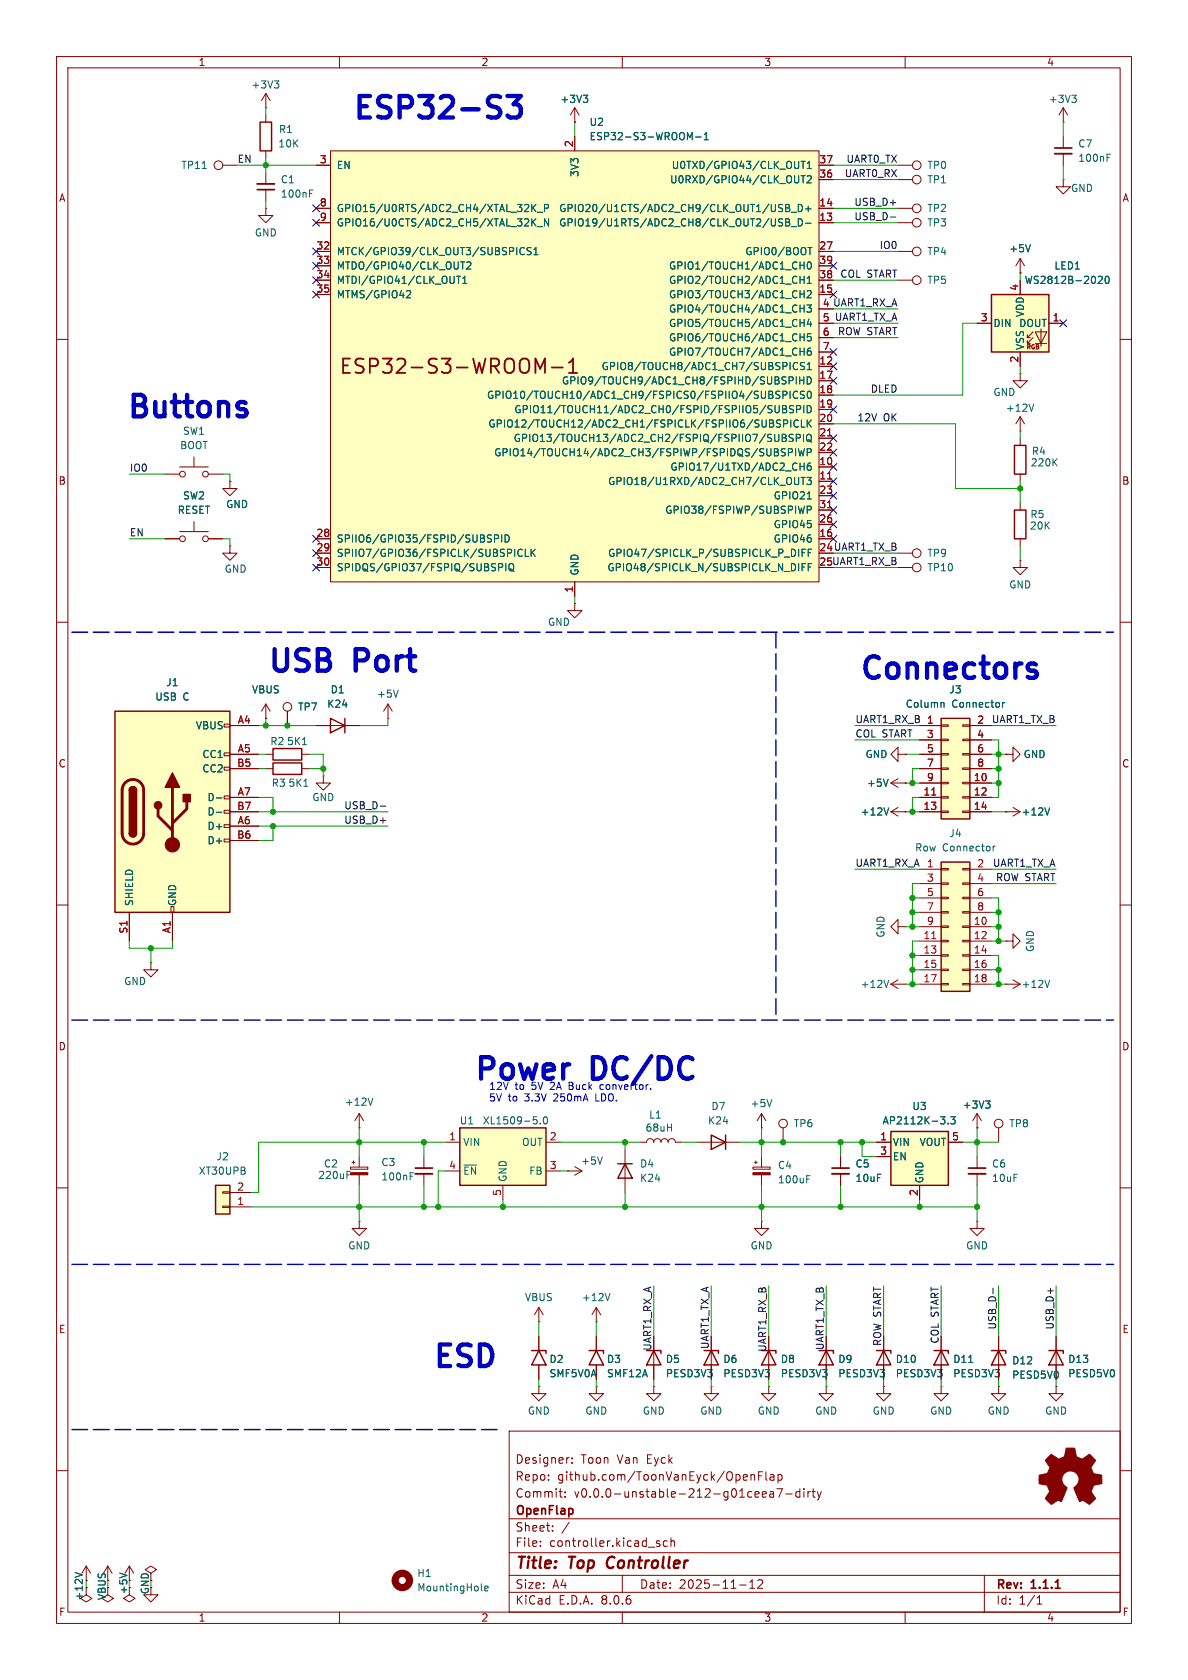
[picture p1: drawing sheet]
<svg xmlns="http://www.w3.org/2000/svg" width="210mm" height="297mm" viewBox="0 0 210 297" stroke-linecap="round" stroke-linejoin="round" font-family="sans-serif">
<defs><g id="words">
<g font-size="5.3" fill="#0000c2">
<text x="61.9" y="22.1">ESP32-S3</text>
<text x="22" y="74.9">Buttons</text>
<text x="46.9" y="119.9">USB</text>
<text x="62.7" y="119.9">Port</text>
<text x="151.5" y="121.2">Connectors</text>
<text x="83.4" y="192">Power</text>
<text x="104.7" y="192">DC/DC</text>
<text x="76.1" y="242.8">ESD</text>
</g>
<text font-size="3.5" fill="#840000" x="59.8" y="66.5">ESP32-S3-WROOM-1</text>
<g font-size="2.8" fill="#840000">
<text x="91" y="277.9">Title:</text>
<text x="100.7" y="277.9">Top</text>
<text x="108.1" y="277.9">Controller</text>
</g>
<g font-size="2.1" fill="#840000">
<text x="91" y="262">Repo:</text>
<text x="91" y="259">Designer:</text>
<text x="98.5" y="262">github.com/ToonVanEyck/OpenFlap</text>
<text x="102.7" y="259">Toon</text>
<text x="109.2" y="259">Van</text>
<text x="114.5" y="259">Eyck</text>
<text x="91" y="268.2">OpenFlap</text>
<text x="91" y="265">Commit:</text>
<text x="101.5" y="265">v0.0.0-unstable-212-g01ceea7-dirty</text>
<text x="91" y="273.7">File:</text>
<text x="91" y="271">Sheet:</text>
<text x="97.1" y="273.7">controller.kicad_sch</text>
<text x="91" y="281.1">Size:</text>
<text x="97.7" y="281.1">A4</text>
<text x="113" y="281.1">Date:</text>
<text x="120" y="281.1">2025-11-12</text>
<text x="176" y="281.3">Rev:</text>
<text x="182.4" y="281.3">1.1.1</text>
<text x="91" y="283.9">KiCad</text>
<text x="98.7" y="283.9">E.D.A.</text>
<text x="106.3" y="283.9">8.0.6</text>
<text x="176" y="283.9">Id:</text>
<text x="180.1" y="283.9">1/1</text>
</g>
<g font-size="1.8" fill="#840000">
<text x="35" y="11.9">1</text>
<text x="85" y="11.9">2</text>
<text x="135" y="11.9">3</text>
<text x="185" y="11.9">4</text>
<text x="10.3" y="35.9">A</text>
<text x="198.4" y="35.9">A</text>
<text x="145.3" y="54.4">4 UART1_RX_A</text>
<text x="10.3" y="85.9">B</text>
<text x="198.3" y="85.9">B</text>
<text x="144.7" y="97.5">24 UART1_TX_B</text>
<text x="144.7" y="100.1">25UART1_RX_B</text>
<text x="10.3" y="135.9">C</text>
<text x="198.3" y="135.9">C</text>
<text x="10.3" y="185.9">D</text>
<text x="198.3" y="185.9">D</text>
<text x="10.3" y="235.9">E</text>
<text x="115.2" y="238.9" transform="rotate(-90 115.2 238.9)">UART1_RX_A</text>
<text x="125.4" y="238.6" transform="rotate(-90 125.4 238.6)">UART1_TX_A</text>
<text x="135.5" y="239.1" transform="rotate(-90 135.5 239.1)">UART1_RX_B</text>
<text x="145.7" y="238.8" transform="rotate(-90 145.7 238.8)">UART1_TX_B</text>
<text x="198.3" y="235.9">E</text>
<text x="22.7" y="281.9" transform="rotate(-90 22.7 281.9)">+5V</text>
<text x="26.5" y="281.9" transform="rotate(-90 26.5 281.9)">GND</text>
<text x="10.3" y="285.9">F</text>
<text x="14.8" y="283.1" transform="rotate(-90 14.8 283.1)">+12V</text>
<text x="18.9" y="283" transform="rotate(-90 18.9 283)">VBUS</text>
<text x="35" y="286.9">1</text>
<text x="85" y="286.9">2</text>
<text x="135" y="286.9">3</text>
<text x="185" y="286.9">4</text>
<text x="198.4" y="285.9">F</text>
</g>
<g font-size="1.8" fill="#006464">
<text x="44.3" y="15.8">+3V3</text>
<text x="49.2" y="23.7">R1</text>
<text x="99" y="18.4">+3V3</text>
<text x="104.1" y="22.5">U2</text>
<text x="185.3" y="18.4">+3V3</text>
<text x="49.1" y="26.3">10K</text>
<text x="104.1" y="25">ESP32-S3-WROOM-1</text>
<text x="190.5" y="26.3">C7</text>
<text x="190.5" y="28.8">100nF</text>
<text x="32" y="30.1">TP11</text>
<text x="49.5" y="32.6">C1</text>
<text x="49.5" y="35.1">100nF</text>
<text x="59.4" y="30.1">EN</text>
<text x="102.5" y="31.4" transform="rotate(-90 102.5 31.4)">3V3</text>
<text x="118.3" y="32.6">U0RXD/GPIO44/CLK_OUT2</text>
<text x="118.6" y="30.1">U0TXD/GPIO43/CLK_OUT1</text>
<text x="163.8" y="32.6">TP1</text>
<text x="163.8" y="30.1">TP0</text>
<text x="189.2" y="34.1">GND</text>
<text x="59.4" y="37.7">GPIO15/U0RTS/ADC2_CH4/XTAL_32K_P</text>
<text x="59.4" y="40.2">GPIO16/U0CTS/ADC2_CH5/XTAL_32K_N</text>
<text x="98.7" y="40.2">GPIO19/U1RTS/ADC2_CH8/CLK_OUT2/USB_D-</text>
<text x="98.7" y="37.7">GPIO20/U1CTS/ADC2_CH9/CLK_OUT1/USB_D+</text>
<text x="163.8" y="37.7">TP2</text>
<text x="163.8" y="40.2">TP3</text>
<text x="45" y="42">GND</text>
<text x="59.4" y="45.3">MTCK/GPIO39/CLK_OUT3/SUBSPICS1</text>
<text x="59.4" y="47.9">MTDO/GPIO40/CLK_OUT2</text>
<text x="118.2" y="47.9">GPIO1/TOUCH1/ADC1_CH0</text>
<text x="131.6" y="45.3">GPIO0/BOOT</text>
<text x="163.8" y="45.3">TP4</text>
<text x="178.3" y="44.8">+5V</text>
<text x="186.3" y="47.9">LED1</text>
<text x="59.4" y="50.4">MTDI/GPIO41/CLK_OUT1</text>
<text x="59.4" y="52.9">MTMS/GPIO42</text>
<text x="118.2" y="52.9">GPIO3/TOUCH3/ADC1_CH2</text>
<text x="118.2" y="50.4">GPIO2/TOUCH2/ADC1_CH1</text>
<text x="163.8" y="50.4">TP5</text>
<text x="181" y="50.4">WS2812B-2020</text>
<text x="118.2" y="55.5">GPIO4/TOUCH4/ADC1_CH3</text>
<text x="118.2" y="58">GPIO5/TOUCH5/ADC1_CH4</text>
<text x="175.5" y="58">DIN</text>
<text x="180.1" y="58">DOUT</text>
<text x="181.2" y="56.2" transform="rotate(-90 181.2 56.2)">VDD</text>
<text x="106.2" y="65.6">GPIO8/TOUCH8/ADC1_CH7/SUBSPICS1</text>
<text x="118.2" y="60.6">GPIO6/TOUCH6/ADC1_CH5</text>
<text x="118.2" y="63.1">GPIO7/TOUCH7/ADC1_CH6</text>
<text x="181.2" y="62" transform="rotate(-90 181.2 62)">VSS</text>
<text x="86" y="70.7">GPIO10/TOUCH10/ADC1_CH9/FSPICS0/FSPIIO4/SUBSPICS0</text>
<text x="99.2" y="68.2">GPIO9/TOUCH9/ADC1_CH8/FSPIHD/SUBSPIHD</text>
<text x="175.5" y="70.2">GND</text>
<text x="32.3" y="77.1">SW1</text>
<text x="86.2" y="75.8">GPIO12/TOUCH12/ADC2_CH1/FSPICLK/FSPIIO6/SUBSPICLK</text>
<text x="90.8" y="73.3">GPIO11/TOUCH11/ADC2_CH0/FSPID/FSPIIO5/SUBSPID</text>
<text x="177.7" y="73">+12V</text>
<text x="31.7" y="79.6">BOOT</text>
<text x="87.3" y="80.9">GPIO14/TOUCH14/ADC2_CH3/FSPIWP/FSPIDQS/SUBSPIWP</text>
<text x="90.7" y="78.3">GPIO13/TOUCH13/ADC2_CH2/FSPIQ/FSPIIO7/SUBSPIQ</text>
<text x="118.4" y="83.4">GPIO17/U1TXD/ADC2_CH6</text>
<text x="182.1" y="82.7">220K</text>
<text x="182.3" y="80.6">R4</text>
<text x="32.3" y="88.5">SW2</text>
<text x="107.4" y="86">GPIO18/U1RXD/ADC2_CH7/CLK_OUT3</text>
<text x="136.7" y="88.5">GPIO21</text>
<text x="31.3" y="91">RESET</text>
<text x="39.9" y="90">GND</text>
<text x="117.5" y="91">GPIO38/FSPIWP/SUBSPIWP</text>
<text x="136.7" y="93.6">GPIO45</text>
<text x="181.9" y="93.8">20K</text>
<text x="182" y="91.8">R5</text>
<text x="39.6" y="101.4">GND</text>
<text x="59.4" y="96.1">SPIIO6/GPIO35/FSPID/SUBSPID</text>
<text x="59.4" y="98.7">SPIIO7/GPIO36/FSPICLK/SUBSPICLK</text>
<text x="59.4" y="101.2">SPIDQS/GPIO37/FSPIQ/SUBSPIQ</text>
<text x="102.5" y="101.9" transform="rotate(-90 102.5 101.9)">GND</text>
<text x="107.3" y="101.2">GPIO48/SPICLK_N/SUBSPICLK_N_DIFF</text>
<text x="107.4" y="98.7">GPIO47/SPICLK_P/SUBSPICLK_P_DIFF</text>
<text x="136.7" y="96.1">GPIO46</text>
<text x="163.8" y="98.7">TP9</text>
<text x="163.8" y="101.2">TP10</text>
<text x="178.3" y="104.2">GND</text>
<text x="96.8" y="110.8">GND</text>
<text x="27.4" y="124.1">USB</text>
<text x="29.3" y="121.5">J1</text>
<text x="32.3" y="124.1">C</text>
<text x="44.4" y="122.8">VBUS</text>
<text x="52.6" y="125.8">TP7</text>
<text x="57.7" y="125.3">K24</text>
<text x="58.3" y="122.8">D1</text>
<text x="66.5" y="123.5">+5V</text>
<text x="160" y="125.3">Column</text>
<text x="167.7" y="122.8">J3</text>
<text x="168.3" y="125.3">Connector</text>
<text x="34.5" y="129.1">VBUS</text>
<text x="47.7" y="131.9">R2</text>
<text x="50.6" y="131.9">5K1</text>
<text x="35.7" y="134.2">CC1</text>
<text x="35.7" y="136.8">CC2</text>
<text x="152.9" y="134.2">GND</text>
<text x="180.8" y="134.2">GND</text>
<text x="36.6" y="141.8">D-</text>
<text x="47.9" y="139.3">R3</text>
<text x="50.9" y="139.3">5K1</text>
<text x="55.1" y="141.8">GND</text>
<text x="153.2" y="139.3">+5V</text>
<text x="36.6" y="146.9">D+</text>
<text x="36.6" y="149.5">D+</text>
<text x="36.6" y="144.4">D-</text>
<text x="152" y="144.4">+12V</text>
<text x="167.7" y="148.2">J4</text>
<text x="180.5" y="144.4">+12V</text>
<text x="161.7" y="150.7">Row</text>
<text x="166.6" y="150.7">Connector</text>
<text x="23.7" y="160.3" transform="rotate(-90 23.7 160.3)">SHIELD</text>
<text x="31.3" y="160.3" transform="rotate(-90 31.3 160.3)">GND</text>
<text x="156.6" y="165.9" transform="rotate(-90 156.6 165.9)">GND</text>
<text x="183" y="168.4" transform="rotate(-90 183 168.4)">GND</text>
<text x="21.8" y="174.3">GND</text>
<text x="152" y="174.9">+12V</text>
<text x="180.5" y="174.9">+12V</text>
<text x="60.9" y="195.7">+12V</text>
<text x="114.6" y="198">L1</text>
<text x="125.7" y="196.4">D7</text>
<text x="132.6" y="195.9">+5V</text>
<text x="161.2" y="196.4">U3</text>
<text x="170.1" y="196.2">+3V3</text>
<text x="81.2" y="199">U1</text>
<text x="81.8" y="202.8">VIN</text>
<text x="85.2" y="199">XL1509-5.0</text>
<text x="92.2" y="202.8">OUT</text>
<text x="114" y="200.3">68uH</text>
<text x="125.1" y="199">K24</text>
<text x="140.2" y="199.5">TP6</text>
<text x="155.9" y="199">AP2112K-3.3</text>
<text x="157.7" y="202.8">VIN</text>
<text x="162.5" y="202.8">VOUT</text>
<text x="178.3" y="199.5">TP8</text>
<text x="35" y="207.9">XT30UPB</text>
<text x="38.2" y="205.3">J2</text>
<text x="56.1" y="208.6">220uF</text>
<text x="57.2" y="206.6">C2</text>
<text x="67.3" y="206.3">C3</text>
<text x="67.3" y="208.9">100nF</text>
<text x="81.8" y="207.9">~{EN}</text>
<text x="89.8" y="209" transform="rotate(-90 89.8 209)">GND</text>
<text x="93.5" y="207.9">FB</text>
<text x="102.6" y="206.1">+5V</text>
<text x="113" y="206.6">D4</text>
<text x="113" y="209.1">K24</text>
<text x="137.4" y="206.9">C4</text>
<text x="137.4" y="209.4">100uF</text>
<text x="151.1" y="206.6">C5</text>
<text x="151.1" y="209.1">10uF</text>
<text x="157.7" y="205.3">EN</text>
<text x="163.4" y="209.3" transform="rotate(-90 163.4 209.3)">GND</text>
<text x="175.3" y="206.6">C6</text>
<text x="175.3" y="209.1">10uF</text>
<text x="61.5" y="221.1">GND</text>
<text x="132.6" y="221.1">GND</text>
<text x="170.7" y="221.1">GND</text>
<text x="92.7" y="230.2">VBUS</text>
<text x="102.8" y="230.2">+12V</text>
<text x="97" y="241.1">D2</text>
<text x="97" y="243.7">SMF5V0A</text>
<text x="107.2" y="241.1">D3</text>
<text x="107.2" y="243.7">SMF12A</text>
<text x="117.6" y="241.1">D5</text>
<text x="117.6" y="243.7">PESD3V3</text>
<text x="127.8" y="241.1">D6</text>
<text x="127.8" y="243.7">PESD3V3</text>
<text x="137.9" y="241.1">D8</text>
<text x="137.9" y="243.7">PESD3V3</text>
<text x="148.1" y="241.1">D9</text>
<text x="148.1" y="243.7">PESD3V3</text>
<text x="158.3" y="243.7">PESD3V3</text>
<text x="158.3" y="241.1">D10</text>
<text x="168.4" y="243.7">PESD3V3</text>
<text x="168.4" y="241.1">D11</text>
<text x="178.8" y="243.9">PESD5V0</text>
<text x="178.8" y="241.4">D12</text>
<text x="188.7" y="243.7">PESD5V0</text>
<text x="188.7" y="241.1">D13</text>
<text x="93.2" y="250.3">GND</text>
<text x="103.4" y="250.3">GND</text>
<text x="113.5" y="250.3">GND</text>
<text x="123.7" y="250.3">GND</text>
<text x="133.9" y="250.3">GND</text>
<text x="144" y="250.3">GND</text>
<text x="154.2" y="250.3">GND</text>
<text x="164.3" y="250.3">GND</text>
<text x="174.5" y="250.3">GND</text>
<text x="184.7" y="250.3">GND</text>
<text x="73.7" y="279">H1</text>
<text x="73.7" y="281.5">MountingHole</text>
</g>
<g font-size="1.8" fill="#0f0f0f">
<text x="41.9" y="28.9">EN</text>
<text x="149.5" y="28.9">UART0_TX</text>
<text x="149.2" y="31.4">UART0_RX</text>
<text x="150.9" y="39">USB_D-</text>
<text x="150.9" y="36.5">USB_D+</text>
<text x="155.4" y="44.1">IO0</text>
<text x="148.4" y="49.2">COL START</text>
<text x="145.3" y="56.9">5 UART1_TX_A</text>
<text x="148" y="59.3">ROW START</text>
<text x="153.8" y="69.5">DLED</text>
<text x="151.5" y="74.6">12V</text>
<text x="156.1" y="74.6">OK</text>
<text x="22.9" y="83.5">IO0</text>
<text x="22.9" y="94.9">EN</text>
<text x="151.1" y="127.9">UART1_RX_B 1</text>
<text x="151.1" y="130.5">COL START</text>
<text x="175.2" y="127.9">UART1_TX_B</text>
<text x="60.8" y="143.2">USB_D-</text>
<text x="60.8" y="145.7">USB_D+</text>
<text x="151.1" y="153.3">UART1_RX_A 1</text>
<text x="175.4" y="153.3">UART1_TX_A</text>
<text x="176" y="155.9">ROW START</text>
<text x="155.9" y="238.1" transform="rotate(-90 155.9 238.1)">ROW START</text>
<text x="166" y="237.6" transform="rotate(-90 166 237.6)">COL START</text>
<text x="176.2" y="235.2" transform="rotate(-90 176.2 235.2)">USB_D-</text>
<text x="186.3" y="235.2" transform="rotate(-90 186.3 235.2)">USB_D+</text>
</g>
<g font-size="1.8" fill="#a90000">
<text x="56.4" y="29">3</text>
<text x="101.3" y="26.1" transform="rotate(-90 101.3 26.1)">2</text>
<text x="144.7" y="29">37</text>
<text x="144.7" y="31.5">36</text>
<text x="56.4" y="36.6">8</text>
<text x="56.4" y="39.1">9</text>
<text x="144.7" y="39.1">13</text>
<text x="144.7" y="36.6">14</text>
<text x="55.8" y="44.2">32</text>
<text x="55.8" y="46.7">33</text>
<text x="144.7" y="44.2">27</text>
<text x="144.7" y="46.7">39</text>
<text x="55.8" y="49.3">34</text>
<text x="55.8" y="51.8">35</text>
<text x="144.7" y="51.8">15</text>
<text x="144.7" y="49.3">38</text>
<text x="180.1" y="51.5" transform="rotate(-90 180.1 51.5)">4</text>
<text x="145.3" y="59.4">6</text>
<text x="145.3" y="54.4">4</text>
<text x="145.3" y="56.9">5</text>
<text x="173.3" y="56.9">3</text>
<text x="186" y="56.9">1</text>
<text x="144.7" y="64.5">12</text>
<text x="145.3" y="62">7</text>
<text x="180.1" y="64.2" transform="rotate(-90 180.1 64.2)">2</text>
<text x="144.7" y="67.1">17</text>
<text x="144.7" y="69.6">18</text>
<text x="144.7" y="72.1">19</text>
<text x="144.7" y="74.7">20</text>
<text x="144.7" y="77.2">21</text>
<text x="144.7" y="82.3">10</text>
<text x="144.7" y="79.8">22</text>
<text x="144.7" y="84.8">11</text>
<text x="144.7" y="87.4">23</text>
<text x="144.7" y="89.9">31</text>
<text x="55.8" y="95">28</text>
<text x="144.7" y="95">16</text>
<text x="144.7" y="92.5">26</text>
<text x="55.8" y="97.5">29</text>
<text x="55.8" y="100.1">30</text>
<text x="144.7" y="97.5">24</text>
<text x="144.7" y="100.1">25</text>
<text x="101.3" y="104.8" transform="rotate(-90 101.3 104.8)">1</text>
<text x="41.9" y="128">A4</text>
<text x="163.8" y="130.6">3</text>
<text x="163.8" y="128">1</text>
<text x="172.6" y="128">2</text>
<text x="172.6" y="130.6">4</text>
<text x="41.8" y="135.6">B5</text>
<text x="41.9" y="133.1">A5</text>
<text x="163.8" y="133.1">5</text>
<text x="163.8" y="135.6">7</text>
<text x="172.6" y="133.1">6</text>
<text x="172.6" y="135.6">8</text>
<text x="41.8" y="143.3">B7</text>
<text x="41.9" y="140.7">A7</text>
<text x="163.2" y="140.7">11</text>
<text x="163.2" y="143.3">13</text>
<text x="163.8" y="138.2">9</text>
<text x="172" y="138.2">10</text>
<text x="172" y="140.7">12</text>
<text x="172" y="143.3">14</text>
<text x="41.8" y="148.3">B6</text>
<text x="41.9" y="145.8">A6</text>
<text x="163.8" y="156">3</text>
<text x="172.6" y="153.4">2</text>
<text x="172.6" y="156">4</text>
<text x="163.8" y="158.5">5</text>
<text x="163.8" y="161">7</text>
<text x="172.6" y="158.5">6</text>
<text x="172.6" y="161">8</text>
<text x="22.6" y="165.1" transform="rotate(-90 22.6 165.1)">S1</text>
<text x="30.2" y="165.1" transform="rotate(-90 30.2 165.1)">A1</text>
<text x="163.2" y="166.1">11</text>
<text x="163.8" y="163.6">9</text>
<text x="172" y="163.6">10</text>
<text x="172" y="166.1">12</text>
<text x="163.2" y="168.7">13</text>
<text x="163.2" y="171.2">15</text>
<text x="163.2" y="173.7">17</text>
<text x="172" y="168.7">14</text>
<text x="172" y="171.2">16</text>
<text x="172" y="173.7">18</text>
<text x="79.3" y="201.7">1</text>
<text x="97.1" y="201.7">2</text>
<text x="155.5" y="201.7">1</text>
<text x="168.2" y="201.7">5</text>
<text x="79.3" y="206.8">4</text>
<text x="97.1" y="206.8">3</text>
<text x="155.5" y="204.2">3</text>
<text x="41.8" y="213.1">1</text>
<text x="41.8" y="210.6">2</text>
<text x="88.6" y="211.5" transform="rotate(-90 88.6 211.5)">5</text>
<text x="162.3" y="211.5" transform="rotate(-90 162.3 211.5)">2</text>
</g>
<g font-size="1.8" fill="#0000c2">
<text x="86.4" y="192.9">12V</text>
<text x="86.4" y="194.9">5V</text>
<text x="89.8" y="194.9">to</text>
<text x="91" y="192.9">to</text>
<text x="92.9" y="194.9">3.3V</text>
<text x="94.1" y="192.9">5V</text>
<text x="97.6" y="192.9">2A</text>
<text x="98.2" y="194.9">250mA</text>
<text x="101" y="192.9">Buck</text>
<text x="105.7" y="194.9">LDO.</text>
<text x="106.7" y="192.9">convertor.</text>
</g>
<text font-size="1.1" fill="#840000" x="181.4" y="61.9">RGB</text>
</g></defs>
<g fill="none" stroke="#840000" stroke-width=".18">
<path d="M10 10h190v277h-190zM12 12h186v273h-186zM60 10v2M110 10v2M160 10v2M10 60h2M198 60h2M10 110h2M198 110h2M10 160h2M198 160h2M10 210h2"/>
<path d="M198 210h2M10 260h2M90 253h108v32h-108zM100.5 257.7h.1M101.1 258.5v.2M101.1 257.8v.1M198 260h2M90 278.5h108M90 274.5h108M90 268.5h108M95.5 273.2v.2M95.5 272.5v.1"/>
<path d="M97.7 270.5v.2M97.7 269.8v.1M98.8 263.7h.6M99.3 264.7h.1M99.9 264.5v.2M99.9 263.8v.1M100.6 269.1l-1.3 1.9M110 278.5v3M116.1 272.8l.5 .2 .1 .2-.2 .2-.5-.1M116.1 272.5h.5M118 272.5l-.5-.1-.2 .3v.4l.1 .2h.6M118.6 272.5l.2-.1 .4 .1 .1 .9"/>
<path d="M118.6 271.9v1.5M132.5 279.7l.5-.4v1.5M132.7 260.7v1M132.7 260.8l.3-.1 .3 .1 .1 .9M134 279.4l.5-.1 .3 .1v.3l-.9 1.1h.9M134.1 260.9h.5M134.8 260.2h-.7v1.5M135 263.7l.4 .1 .1 .2-.7 .2M135.4 260.2v1.3l.2 .2M135.4 264.6l-.4 .1M136.1 263.8h.6l.1 .9M136.2 260.8h.5l.1 .9"/>
<path d="M136.8 264l-.5 .1a.29 .29 0 0 0-.3 .3 .29 .29 0 0 0 .3 .3l.5-.1M136.8 261l-.5 .1a.29 .29 0 0 0-.2 .3 .29 .29 0 0 0 .2 .3l.5-.1M137.3 263.2h1l-.6 1.5M137.5 260.8l.5-.1 .2 .3v.4l-.1 .2h-.6M137.5 260.7v1.5M138.9 264.1h1.1M141.4 263.8l-.4-.1-.3 .3v.4l.1 .2h.6M141.4 263.2v1.5M142.1 263.2v.1M142.1 263.7v1M142.8 263.7v1M143.2 263.7l-.2 .1-.2 .2"/>
<path d="M143.5 263.7h.6M143.8 263.2v1.3l.3 .2M144.5 263.7l.3 1M144.8 264.7l-.1 .3-.2 .2M145.2 263.7l-.4 1M174 278.5v6.5M60 285v2M90 281.5h108M110 285v2M130.8 280.2h1.1M132.5 280.8h.9M160 285v2"/>
<path d="M183.3 283.6h.9M183.3 282.5l.5-.4v1.5"/>
</g>
<path d="M186.6 280.8h.8" fill="none" stroke="#840000" stroke-width=".3"/>
<path d="M107.6 275.5a1.27 1.27 0 0 0 0 1.6" fill="none" stroke="#840000" stroke-width=".4"/>
<path d="M58.4 26.7h86.4v76.2h-86.4z" fill="#ffffc2"/>
<g fill="none" stroke="#840000" stroke-width=".18">
<path d="M55.9 39.4h2.5M55.9 36.8h2.5M55.9 29.2h2.5M58.4 26.7h86.4v76.2h-86.4zM101.6 24.1v2.6M144.8 39.4h2.5M144.8 36.8h2.5M144.8 29.2h2.5M144.8 31.8h2.5M55.9 52.1h2.5M55.9 44.5h2.5M55.9 47h2.5"/>
<path d="M55.9 49.5h2.5M144.8 52.1h2.5M144.8 44.5h2.5M144.8 47h2.5M144.8 49.5h2.5M144.8 57.2h2.5M144.8 59.7h2.5M144.8 64.8h2.5M144.8 67.3h2.5M144.8 69.9h2.5M144.8 72.4h2.5M144.8 74.9h2.5"/>
<path d="M144.8 77.5h2.5M144.8 62.2h2.5M55.9 95.3h2.5M55.9 97.8h2.5M144.8 82.6h2.5M144.8 85.1h2.5M144.8 95.3h2.5M144.8 80h2.5M144.8 87.6h2.5M144.8 92.7h2.5M144.8 90.2h2.5M55.9 100.3h2.5"/>
<path d="M101.6 102.9v2.5M134.6 199.4h.1M134.6 196.9l-.7 1.2M134.6 196.9v2.5M134.6 196.9l.8 1.2M100.3 207h.1M100.3 207h2.6M101.6 206.2l1.3 .8M102.9 207l-1.3 .8M110.5 203.2v7.6"/>
</g>
<path d="M95.5 65.2l.8-1.8v2.5M97.5 65h2M100.6 65.9h1.4M100.6 64.1l.7-.7v2.5" fill="none" stroke="#840000" stroke-width=".32"/>
<g fill="none" stroke="#006464" stroke-width=".18">
<path d="M94 36.1v1.3M94 38.7v1.2M94.2 36.7l.5 .7M94.2 39.2l.5 .7M94.7 36.1l-.7 .8M94.7 38.7l-.7 .7M95 37.5h.9M96.2 36.8l.6-.1 .2-.1-.1-.3-.7-.2v1.3M97 38.7v1.2l-.8-1.2v1.2M121.9 24.3l.5-.9v1.3M123 24.2h.9M124.5 24.7h.7"/>
<path d="M124.5 23.8l.3-.4v1.3M138.2 38.7h.1M138.3 39.5v.3M138.9 36.1h.4l.3 .3-.3 .3 .3 .2v.3l-.2 .2h-.5zM138.9 38.7h.4l.3 .2-.3 .4 .3 .1v.3l-.2 .2h-.5zM138.9 39.3h.4M138.9 36.7h.4M139.9 37.5h.9M141.1 38.7a.64 .64 0 0 1 .8 .6 .64 .64 0 0 1-.8 .6zM141.1 36.1a.64 .64 0 0 1 .8 .7 .64 .64 0 0 1-.8 .6zM141.6 31.1h.7M141.6 28.5h.7"/>
<path d="M142 28.5v1.3M142 31.1v1.2M142.4 39.5h1M142.4 36.9h1M142.7 31.2l.5-.1 .2 .3-.8 .9h.8M142.7 28.9l.4-.4v1.3M142.7 29.8h.7M142.9 36.4v1M72.1 51.4h.4l.1 .3-.8 .9h.8M80.7 48.8h.7M81.1 48.8v1.3M81.4 46.3h.8"/>
<path d="M81.8 46.3v1.3M81.8 50.1h.7M81.8 49.2l.4-.4v1.3M82.5 46.4l.5-.1 .2 .4-.7 .9h.7M92.7 43.9a.6 .6 0 0 0-.9 .4 .6 .6 0 0 0 .6 .7l.3-.1M93.9 43.8h-.5l-.2 .1v.3l.6 .3 .1 .3-.3 .2h-.4M94.4 45h.7M94.4 44.1l.3-.3v1.2M95 40.1h.9M139.9 40.1h.9M141.4 48.8v1.3M141.4 52h.8"/>
<path d="M141.4 49.4h.8M141.4 46.9h.8M141.4 54.5h.8M141.4 57.1h.8M141.4 59.6h.8M142.2 46.3v1.3M142.2 48.8v1.3M142.2 51.4v1.2M142.2 53.9v1.3M142.2 56.5v1.2M142.2 59v1.3M142.6 53.9h.8l-.4 .5 .4 .1v.6l-.2 .1-.6-.1"/>
<path d="M142.7 51.5l.5-.1 .2 .3-.8 .9h.8M142.7 49.2l.4-.4v1.3M142.7 50.1h.7M142.8 46.4l.2-.1a.68 .68 0 0 1 .4 .6 .68 .68 0 0 1-.4 .7l-.2-.2-.1-.3zM142.8 43.8h.7M143 56.4l-.3 .9h.8M143.2 43.8v1.2M143.3 56.9v.8M143.4 59h-.6l-.1 .6 .2-.1h.4l.1 .2v.4l-.2 .2-.5-.2M137.3 74.6l.7 .5-.3 .4-.4-.1M137.7 76.8v1l-.3 .2M137.7 71.7v1l-.1 .2-.3 .1"/>
<path d="M137.9 69.2h-.5l-.2 .1v.3l.5 .3 .2 .3-.3 .2h-.5M138 74.3l-.5-.1-.2 .3M138.3 76.8h.4l.2 .2-.2 .4 .2 .1 .1 .3-.2 .2h-.5zM138.3 77.4h.4M138.3 71.7h.5l.2 .2-.2 .4 .2 .1 .1 .3-.3 .3h-.5zM138.3 72.3h.5M138.4 69.8h.6l.1-.2v-.3l-.7-.1v1.2M138.5 74.9l.6-.1 .1-.1v-.3l-.7-.2v1.3M138.8 79.4l-.5-.1-.1 .1v.4l.5 .2 .1 .3-.2 .3-.5-.1M139.4 80l.6-.1 .1-.2-.1-.3-.6-.1v1.3M139.5 67.3l.6-.1 .1-.2v-.3l-.7-.1v1.3M139.7 69.2v1.2"/>
<path d="M139.8 74.2v1.3M140.2 76.8h-.5l-.2 .2 .1 .3 .6 .3v.3l-.2 .1h-.5M140.3 71.8l-.5-.1-.2 .1v.4l.6 .2 .1 .3-.3 .3-.4-.1M140.6 79.3v1.3M140.8 77.4h.6l.1-.2-.1-.3-.6-.1v1.2M140.8 66.6v1.3M140.8 72.4l.6-.1 .1-.2v-.3l-.7-.1v1.3M141 64.2a.6 .6 0 0 0-.8 .4 .6 .6 0 0 0 .6 .7l.2-.1M141 69.3a.6 .6 0 0 0-.8 .4 .6 .6 0 0 0 .6 .7l.2-.1M141.1 74.4a.6 .6 0 0 0-.8 .4 .6 .6 0 0 0 .6 .7l.2-.1M141.1 79.3l.3 1.3 .3-.9 .2 .9 .3-1.3M141.4 66.6v1.3"/>
<path d="M141.4 67.2h.7M141.4 62.1h.8M141.7 74.2v1.3h.6M142 76.8v1.2M142.1 66.6v1.3M142.1 71.7v1.3M142.2 61.5v1.3M142.2 64.1h-.5l-.2 .1v.4l.6 .2 .1 .3-.2 .2h-.5M142.2 69.2h-.5l-.2 .1v.3l.6 .3 .1 .3-.2 .2h-.5M142.6 77l.3-.2a.43 .43 0 0 1 .5 .4v.4a.42 .42 0 0 1-.4 .5 .42 .42 0 0 1-.4-.5zM142.7 66.6a.64 .64 0 0 1 .7 .7 .64 .64 0 0 1-.7 .6zM142.7 71.7a.64 .64 0 0 1 .7 .6 .64 .64 0 0 1-.7 .7z"/>
<path d="M142.7 74.2v1.3M142.7 80l.6-.1 .1-.2v-.3l-.7-.1v1.3M142.7 65.3h.7M142.7 64.4l.4-.3v1.2M142.8 69.3l.2-.1a.68 .68 0 0 1 .4 .6 .68 .68 0 0 1-.4 .6l-.2-.1-.1-.4zM142.8 77.7l.7 .5M142.9 74.8l.5 .7M143.3 61.5l-.4 .1a.86 .86 0 0 0 0 1.2l.5-.1v-.4l-.2-.3-.4 .1-.1 .2M143.4 74.2l-.7 .8M86.4 95.2l.4 .1 .1 .3-.3 .2h-.3M86.4 94.6h.5M87.4 95.2h.6l.1-.2v-.3l-.7-.1v1.2"/>
<path d="M88.7 94.6v1.2M89.3 94.6a.64 .64 0 0 1 .7 .6 .64 .64 0 0 1-.7 .6zM89.4 99.6v1.3M90.1 99.7l.2-.1a.43 .43 0 0 1 .5 .5v.4a.42 .42 0 0 1-.4 .4 .42 .42 0 0 1-.4-.4v-.4zM91 97.1v1.3M92.3 97.2a.6 .6 0 0 0-.8 .4 .6 .6 0 0 0 .6 .8l.2-.2M92.9 97.1v1.3h.6M93.9 97.1v1.3M94.1 97.6l.5 .8M94.6 97.1l-.7 .7M140.5 84.4v1l.2 .3 .4-.1 .1-.2v-1M141.2 97.1v1.3"/>
<path d="M141.2 99.6v1.3M141.4 81.9v1.2M141.4 82.5h.8M141.6 84.4h.7M141.8 97.7h.4M142 84.4v1.3M142.2 81.9v1.2M142.2 89.5l-.3 1.2-.2-.9-.3 .9M142.4 97.1h-.6v1.3M142.4 99.6h-.6v1.3M142.6 84.4h.8l-.4 .5 .4 .1v.5l-.2 .2-.6-.2M142.7 90.1h.6l.1-.2v-.3l-.7-.1v1.2"/>
<path d="M142.7 88.2h.7M142.9 97.7h.4M143.3 81.9h-.4a.86 .86 0 0 0 0 1.2l.5-.1v-.4l-.2-.3-.4 .1-.1 .2M143.5 97.1h-.6v1.3M143.5 99.6h-.6v1.3M88.1 100.3l.6-.1 .2-.1-.1-.3-.7-.2v1.3M90.2 100.6l.4 .2M90.6 100.8l.3 .2M141.8 100.2h.4M142.9 100.2h.4M136.4 194.4l-.4 1.3M106.5 204.5l-.4 1.3"/>
</g>
<path d="M146.3 77.1h.7M146.3 84.7h.7M146.3 89.8h.7" fill="none" stroke="#a90000" stroke-width=".18"/>
<path d="M109.2 205.7h2.6M110.5 205.7l1.3 2.6h-2.6z" fill="none" stroke="#840000" stroke-width=".25"/>
<path d="M81.3 199.4h15.2v10.2h-15.2z" fill="#ffffc2"/>
<path d="M81.3 199.4h15.2v10.2h-15.2zM125.7 200.7l2.6 1.2-2.6 1.3zM128.3 200.7v2.5" fill="none" stroke="#840000" stroke-width=".25"/>
<g fill="none" stroke="#840000" stroke-width=".18">
<path d="M101.6 19.1l-.8 1.2M101.6 19.1v2.5M101.6 19.1l.8 1.2M47 36.8v1.3h1.3l-1.3 1.3-1.3-1.3h1.3M47 36.8h.1M47 30.5v2M47 33.5v2.1M101.6 21.6h.1M101.6 106.7v1.3h1.3l-1.3 1.2-1.3-1.2h1.3M101.6 106.7h.1M26.7 170.2v1.3h1.2l-1.2 1.2-1.3-1.2h1.3M26.7 170.2h.1"/>
<path d="M157.5 174l1.2 .8M157.5 174h2.5M158.7 173.2l-1.2 .8M160 174h.1M63.5 199.4h.1M63.5 196.9l-.8 1.2M63.5 196.9v2.5M63.5 196.9l.8 1.2M78.7 201.9h2.6M78.7 207h2.6M88.9 209.6v2.5M96.5 201.9h2.6"/>
<path d="M96.5 207h2.6M123.2 201.9h7.6M133.1 206.3h3v.4h-3zM133.3 205.5h.6M133.6 205.2v.5M134.6 204.5v1.8M134.6 207.7v1.9"/>
</g>
<path d="M103.1 16.8h.8l-.4 .5M103.7 17.3l.2 .3v.3l-.2 .2M54.7 34.2h.4M54.7 33.6h.6M157.1 173.3l-.4 1.3M65.9 194.1l-.4 1.3M94.9 198v.6M95.5 198.6v.1M96.2 197.6l.2-.2a.68 .68 0 0 1 .4 .7 .68 .68 0 0 1-.4 .6l-.2-.1-.1-.4zM82 206h2.2M142.6 208.4h.4M142.6 207.8h.6" fill="none" stroke="#006464" stroke-width=".18"/>
<path d="M133.1 207.3h3v.4h-3z" fill="#840000" stroke="#840000" stroke-width=".18"/>
<path d="M45.5 32.5h3" fill="none" stroke="#840000" stroke-width=".33"/>
<path d="M45.5 33.5h3" fill="none" stroke="#840000" stroke-width=".3"/>
<path d="M20.3 125.7h20.3v35.6h-20.3z" fill="#ffffc2"/>
<g fill="none" stroke="#840000" stroke-width=".18">
<path d="M39.6 135.6h1v.5h-1zM39.6 133.1h1v.5h-1zM39.6 128h1v.5h-1zM40.6 128.3h5.1M40.6 133.4h5.1M40.6 135.9h5.1M39.6 148.3h1v.5h-1zM39.6 145.8h1v.5h-1zM39.6 143.3h1v.5h-1zM39.6 140.7h1v.5h-1zM40.6 146.1h5.1M40.6 141h5.1"/>
<path d="M40.6 148.6h5.1M40.6 143.5h5.1M22.9 161.3v5.1M30.2 160.3h.5v1h-.5zM30.5 161.3v5.1M177.8 174h.1M177.8 174h2.5M179.1 173.2l1.2 .8M180.3 174l-1.2 .8"/>
</g>
<path d="M20.3 125.7h20.3v35.6h-20.3zM22.9 139.7a.64 .64 0 0 1 .6-.6 .64 .64 0 0 1 .6 .6M22.9 147.3a.64 .64 0 0 0 .6 .7 .64 .64 0 0 0 .6-.7" fill="none" stroke="#840000" stroke-width=".25"/>
<path d="M22.1 138.4a1.9 1.9 0 0 1 2.1-.5 1.9 1.9 0 0 1 1.2 1.8v7.6a1.91 1.91 0 0 1-1.9 1.9 1.91 1.91 0 0 1-1.9-1.9v-7.7l.2-.7zM30.5 139.2v10.2M27.9 143v1.3l2.6 2.5M33 141.7v1.3l-2.5 2.5" fill="none" stroke="#840000" stroke-width=".51"/>
<g fill="#840000" stroke="#840000" stroke-width=".25">
<path d="M22.9 147.3h1.2a.64 .64 0 0 1-.6 .7 .64 .64 0 0 1-.6-.7z"/>
<path d="M22.9 139.7h1.2v7.6h-1.2z"/>
<path d="M23 139.3a.64 .64 0 0 1 .7-.2 .64 .64 0 0 1 .4 .6h-1.2z"/>
<path d="M30.5 136.7l1.2 2.5h-2.5z"/>
<path d="M32.4 140.5h1.3v1.2h-1.3z"/>
<circle cx="27.9" cy="142.4" r=".63"/>
</g>
<circle cx="30.5" cy="149.4" r="1.27" fill="#840000" stroke="#840000" stroke-width=".18"/>
<path d="M38.3 141.1h.9M38.3 143.6h.9M185.6 173.3l-.5 1.3" fill="none" stroke="#006464" stroke-width=".18"/>
<path d="M166.4 152.4h5v22.9h-5z" fill="#ffffc2"/>
<g fill="none" stroke="#840000" stroke-width=".18">
<path d="M47 19.1h.1M47 16.5l-.8 1.3M47 16.5v2.6M47 16.5l.8 1.3M188 19.1l-.8 1.2M188 19.1v2.5M188 19.1l.7 1.2M158.7 36.8h2.6M158.7 31.8h2.6M158.7 29.2h2.6M158.7 39.4h2.6M188 31.8v1.2h1.2l-1.2 1.3-1.3-1.3h1.3"/>
<path d="M188 31.8h.1M188 21.6h.1M188 24.1v2.1M188 27.2v2M158.7 49.5h2.6M158.7 44.5h2.6M162.6 153.7h3.8M162.6 156.2h3.8M162.6 158.8h3.8M166.4 158.6h1.2v.3h-1.2zM166.4 156.1h1.2v.2h-1.2zM166.4 153.5h1.2v.3h-1.2z"/>
<path d="M170.2 158.6h1.2v.3h-1.2zM170.2 156.1h1.2v.2h-1.2zM170.2 153.5h1.2v.3h-1.2zM171.4 153.7h3.9M171.4 156.2h3.9M171.4 158.8h3.9M162.6 163.8h3.8M162.6 166.4h3.8M162.6 168.9h3.8M162.6 171.5h3.8M162.6 174h3.8M162.6 161.3h3.8"/>
<path d="M166.4 173.9h1.2v.2h-1.2zM166.4 171.3h1.2v.3h-1.2zM166.4 168.8h1.2v.2h-1.2zM166.4 166.2h1.2v.3h-1.2zM166.4 163.7h1.2v.3h-1.2zM166.4 161.2h1.2v.2h-1.2zM170.2 173.9h1.2v.2h-1.2zM170.2 171.3h1.2v.3h-1.2zM170.2 168.8h1.2v.2h-1.2zM170.2 166.2h1.2v.3h-1.2zM170.2 163.7h1.2v.3h-1.2zM170.2 161.2h1.2v.2h-1.2z"/>
<path d="M171.4 163.8h3.9M171.4 166.4h3.9M171.4 168.9h3.9M171.4 171.5h3.9M171.4 174h3.9M171.4 161.3h3.9M113 201.9h1.3a.64 .64 0 0 1 .6-.6 .64 .64 0 0 1 .7 .6 .64 .64 0 0 1 .6-.6 .64 .64 0 0 1 .6 .6 .64 .64 0 0 1 .7-.6 .64 .64 0 0 1 .6 .6 .64 .64 0 0 1 .6-.6 .64 .64 0 0 1 .7 .6h1.2M134.6 215.9v1.3h1.3l-1.3 1.2-1.3-1.2h1.3M134.6 215.9h.1"/>
<circle cx="162.1" cy="39.4" r=".76"/>
<circle cx="162.1" cy="36.8" r=".76"/>
<circle cx="162.1" cy="31.7" r=".76"/>
<circle cx="162.1" cy="29.2" r=".76"/>
<circle cx="162.1" cy="49.5" r=".76"/>
<circle cx="162.1" cy="44.4" r=".76"/>
</g>
<path d="M166.4 152.4h5v22.9h-5z" fill="none" stroke="#840000" stroke-width=".25"/>
<path d="M164.7 166h.7" fill="none" stroke="#a90000" stroke-width=".18"/>
<path d="M48.5 14.3h.8l-.4 .5M49 14.8l.3 .2v.3l-.3 .3M189.5 16.8h.8l-.5 .5M190 17.3l.3 .3v.3l-.3 .2M195.7 27.9h.4M195.7 27.3h.6M175.6 149.6v.8M175.9 149.6l-.3 .2" fill="none" stroke="#006464" stroke-width=".18"/>
<path d="M186.4 27.2h3.1" fill="none" stroke="#840000" stroke-width=".33"/>
<path d="M186.4 26.2h3.1" fill="none" stroke="#840000" stroke-width=".3"/>
<path d="M175.3 52.1h10.1v10.1h-10.1z" fill="#ffffc2"/>
<g fill="none" stroke="#840000" stroke-width=".18">
<path d="M172.7 57.2h2.6M180.3 48.3h.1M180.3 45.7v2.6M180.3 49.5v2.6M180.3 45.7l-.7 1.3M180.3 45.7l.8 1.3M181.6 59.7h.5M182.6 59.7l-1 1v-.5M182.6 58.7l-1 1v-.5M183 58.7h2l-1 2zM184 58.2v3M185.4 57.2h2.6"/>
<path d="M180.3 62.2v2.6M181.6 60.7h.5M183 60.7h2M29.2 83.8h2.5M31.7 82.6h5.1M34.3 80.8v1.8M36.8 83.8h2.6M40.6 85.1v1.3h1.3l-1.3 1.2-1.2-1.2h1.2M40.6 85.1h.1M62 206.3h3v.4h-3zM62.2 205.5h.5M62.5 205.2v.5"/>
<path d="M63.5 215.9v1.3h1.3l-1.3 1.2-1.3-1.2h1.3M63.5 215.9h.1M63.5 204.5v1.8M63.5 207.7v1.9M95.2 233.7h.1M95.2 231.1l-.7 1.3M95.2 231.1v2.6M95.2 231.1l.8 1.3M146 238.8v5M146 245.1v1.3h1.3l-1.3 1.2-1.2-1.2h1.2M146 245.1h.1M15.2 276.9l-.7 1.2"/>
<path d="M15.2 276.9v2.5M15.2 276.9l.8 1.2"/>
<circle cx="32.3" cy="83.8" r=".51"/>
<circle cx="36.3" cy="83.8" r=".51"/>
</g>
<path d="M175.3 52.1h10.1v10.1h-10.1zM144.8 238.8h2.5v.5M146 238.8l1.3 2.5h-2.5z" fill="none" stroke="#840000" stroke-width=".25"/>
<path d="M182.2 43.3l-.5 1.2M194.1 49l.5-.2 .3 .4-.8 .9h.8M195.5 49l.1-.2a.68 .68 0 0 1 .5 .7 .68 .68 0 0 1-.5 .6l-.1-.1-.2-.4zM61.3 207.7h.4M61.3 207.1h.6M13.3 278l1.2 .4" fill="none" stroke="#006464" stroke-width=".18"/>
<path d="M62 207.3h3v.4h-3z" fill="#840000" stroke="#840000" stroke-width=".18"/>
<path d="M38.1 209.6h2.5v5h-2.5z" fill="#ffffc2"/>
<g fill="none" stroke="#840000" stroke-width=".18">
<path d="M180.3 76.2h.1M180.3 66v1.3h1.3l-1.3 1.3-1.2-1.3h1.2M180.3 66h.1M180.3 73.7l-.7 1.2M180.3 73.7v2.5M180.3 77.5v1.2M180.3 73.7l.8 1.2M29.2 95.3h2.5M31.7 94h5.1M34.3 92.2v1.8M36.8 95.3h2.6M40.6 96.5v1.3h1.3l-1.3 1.3-1.2-1.3h1.2"/>
<path d="M40.6 96.5h.1M158.7 97.8h2.6M180.3 83.8v1.3M158.7 100.3h2.6M138.4 199.4v2.5M172.7 199.4h.1M172.7 196.9l-.7 1.2M172.7 196.9v2.5M172.7 196.9l.8 1.2M176.5 199.4v2.5M39.4 210.7h1.2v.2h-1.2zM39.4 213.2h1.2v.3h-1.2z"/>
<path d="M40.6 213.4h3.8M40.6 210.8h3.8M74.9 204.5v2M74.9 207.5v2.1M148.6 204.5v2M148.6 207.5v2.1M95.2 236.2v2.6M95.2 241.3v2.5M19 276.9l-.7 1.2M19 276.9v2.5M19 276.9l.8 1.2M22.9 276.9l-.8 1.2"/>
<path d="M22.9 276.9v2.5M22.9 276.9l.7 1.2M26.7 278.1l1-.6-1-.6-1 .6 1 .6v1.3M15.2 280.7v1.2l1.1 .7-1.1 .6-1-.6 1-.7M19 280.7v1.2l1.1 .7-1.1 .6-1-.6 1-.7M22.9 280.7v1.2l1 .7-1 .6-1.1-.6 1.1-.7M26.7 280.7v1.2h1.2l-1.2 1.3-1.3-1.3h1.3"/>
<circle cx="32.3" cy="95.3" r=".51"/>
<circle cx="36.3" cy="95.3" r=".51"/>
<circle cx="162.1" cy="97.8" r=".76"/>
<circle cx="162.1" cy="100.3" r=".76"/>
<circle cx="138.4" cy="198.6" r=".76"/>
<circle cx="176.5" cy="198.6" r=".76"/>
</g>
<path d="M179.3 78.7h2.1v5.1h-2.1zM38.1 209.6h2.5v5h-2.5zM94 238.8h2.5v.5M95.2 238.8l1.3 2.5h-2.5z" fill="none" stroke="#840000" stroke-width=".25"/>
<path d="M182.8 71.4l-.5 1.3M186.3 81.6l.6 .8M186.9 81.1l-.8 .7M174.2 194.6h.8l-.4 .5M174.8 195.1l.2 .3v.3l-.2 .2M72.5 207.9h.4M72.5 207.3h.6M21.2 278.1l1.2 .4M85.1 281.1l.2 .1M85.7 280.8l.6-.1-.1-.2-.3-.1-.2 .2v.6h.5" fill="none" stroke="#006464" stroke-width=".18"/>
<circle cx="71.1" cy="279.4" r="1.27" fill="none" stroke="#840000" stroke-width="1.3"/>
<path d="M73.4 207.5h3.1M147.1 207.5h3" fill="none" stroke="#840000" stroke-width=".33"/>
<path d="M73.4 206.5h3.1M147.1 206.5h3" fill="none" stroke="#840000" stroke-width=".3"/>
<path d="M157.5 200h10.1v9.6h-10.1z" fill="#ffffc2"/>
<g fill="none" stroke="#840000" stroke-width=".25">
<path d="M46 21.6h2v5.1h-2zM179.3 90.2h2.1v5.1h-2.1zM48.3 134.9h5v2h-5zM48.3 132.3h5v2.1h-5zM58.4 127l2.6 1.3-2.6 1.2zM61 127v2.5M157.5 200h10.1v9.6h-10.1zM114.3 238.8h2.5v.5M115.6 238.8l1.2 2.5h-2.5zM124.5 238.8h2.5v.5M125.7 238.8l1.3 2.5h-2.5zM134.6 238.8h2.6v.5"/>
<path d="M135.9 238.8l1.3 2.5h-2.6zM154.9 238.8h2.6v.5M156.2 238.8l1.3 2.5h-2.6zM165.1 238.8h2.5v.5M166.4 238.8l1.2 2.5h-2.5zM175.3 238.8h2.5v.5M176.5 238.8l1.3 2.5h-2.5zM185.4 238.8h2.6v.5M186.7 238.8l1.3 2.5h-2.6z"/>
</g>
<g fill="none" stroke="#840000" stroke-width=".18">
<path d="M39.4 29.2h2.5M47 20.3v1.3M47 26.7v1.2M180.3 99.1v1.2h1.3l-1.3 1.3-1.2-1.3h1.2M180.3 99.1h.1M180.3 88.9v1.3M180.3 95.3v1.2M47 127h.1M47 124.5v2.5M47 124.5l-.8 1.2M47 124.5l.8 1.2M47 135.9h1.3"/>
<path d="M47 133.4h1.3M50.8 125.7v2.6M53.3 135.9h1.3M53.3 133.4h1.3M55.9 128.3h7.6M57.1 137.2v1.2h1.3l-1.3 1.3-1.2-1.3h1.2M57.1 137.2h.1M68.6 127h.1M68.6 124.5l-.8 1.2M68.6 124.5v2.5M68.6 124.5l.7 1.2M157.5 138.4l1.2 .8"/>
<path d="M157.5 138.4h2.5M158.7 133.4v-1.3l-1.2 1.3 1.2 1.2v-1.2h1.3M158.7 137.7l-1.2 .7M160 133.4h.1M160 138.4h.1M177.8 133.4h1.3v-1.3l1.2 1.3-1.2 1.2v-1.2M177.8 133.4h.1M157.5 143.5h2.5M157.5 143.5l1.2 .8M158.7 142.7l-1.2 .8M160 143.5h.1M177.8 143.5h.1"/>
<path d="M177.8 143.5h2.5M179.1 142.7l1.2 .8M180.3 143.5l-1.2 .8M158.7 163.8v-1.2l-1.2 1.2 1.2 1.3v-1.3h1.3M160 163.8h.1M177.8 166.4h1.3v-1.3l1.2 1.3-1.2 1.2v-1.2M177.8 166.4h.1M154.9 201.9h2.6M154.9 204.5h2.6M162.6 209.6v2.5M167.6 201.9h2.6M172.7 215.9v1.3h1.3l-1.3 1.2-1.3-1.2h1.3"/>
<path d="M172.7 215.9h.1M172.7 204.5v2M172.7 207.5v2.1M105.4 233.7h.1M105.4 231.1l-.8 1.3M105.4 231.1v2.6M105.4 231.1l.8 1.3M115.6 238.8v5M125.7 238.8v5M135.9 238.8v5M156.2 236.2v7.6M166.4 236.2v7.6"/>
<path d="M176.5 236.2v7.6M186.7 236.2v7.6M95.2 245.1v1.3h1.3l-1.3 1.2-1.2-1.2h1.2M95.2 245.1h.1M105.4 245.1v1.3h1.3l-1.3 1.2-1.3-1.2h1.3M105.4 245.1h.1M115.6 245.1v1.3h1.2l-1.2 1.2-1.3-1.2h1.3M115.6 245.1h.1M125.7 245.1v1.3h1.3l-1.3 1.2-1.2-1.2h1.2M125.7 245.1h.1M135.9 245.1v1.3h1.3l-1.3 1.2-1.3-1.2h1.3M135.9 245.1h.1"/>
<path d="M156.2 245.1v1.3h1.3l-1.3 1.2-1.3-1.2h1.3M156.2 245.1h.1M166.4 245.1v1.3h1.2l-1.2 1.2-1.3-1.2h1.3M166.4 245.1h.1M176.5 245.1v1.3h1.3l-1.3 1.2-1.2-1.2h1.2M176.5 245.1h.1M186.7 245.1v1.3h1.3l-1.3 1.2-1.3-1.2h1.3M186.7 245.1h.1"/>
<circle cx="38.6" cy="29.2" r=".76"/>
<circle cx="50.8" cy="125" r=".76"/>
</g>
<g fill="none" stroke="#006464" stroke-width=".18">
<path d="M35.8 29.8h.7M53.5 131.6h.7M53.7 139h.7M70.4 122l-.4 1.3M157 137.7l-.4 1.3M157.1 142.8l-.4 1.3M185.6 142.8l-.5 1.3M166.2 197.4h.8l-.4 .5M167 198v.6M167.6 198.6v.1M168.1 197.4h.7l-.4 .5 .4 .1v.6l-.2 .1-.5-.1M107.8 228.7l-.4 1.2"/>
<path d="M171.2 240.9h.8"/>
</g>
<path d="M171.2 207.5h3" fill="none" stroke="#840000" stroke-width=".33"/>
<path d="M171.2 206.5h3" fill="none" stroke="#840000" stroke-width=".3"/>
<path d="M185.3 257.6l.6-.5 .8 .6a.62 .62 0 0 0 1.1 0l.2-.1a1.62 1.62 0 0 0 .4-1.4l.1-.2h1.5l.1 .8a.74 .74 0 0 0 .7 1l.5 .2 1.3-.9 1 1-.4 .7a.75 .75 0 0 0-.1 1.2l.2 .5 1.5 .3v1.5l-1.4 .3-.1 .1a1.23 1.23 0 0 0-.3 1.2l.7 1-.1 .1-1 1-.8-.6a.54 .54 0 0 0-.9 .1l-1.1-2.4a2.33 2.33 0 0 0 .9-1.9 1.54 1.54 0 0 0-2.5-.7 1.54 1.54 0 0 0 .4 2.5l-1 2.5a.69 .69 0 0 0-1.1 .1l-.6 .4-1.1-1.1 .8-1.2-.3-.5a.71 .71 0 0 0-.9-.8l-.7-.1v-1.5l.4-.1a1.11 1.11 0 0 0 1.3-.7 .72 .72 0 0 0-.2-1.2l-.4-.6z" fill="#840000" stroke="#840000" stroke-width=".18"/>
<path d="M166.4 127h5v17.8h-5z" fill="#ffffc2"/>
<g fill="none" stroke="#840000" stroke-width=".18">
<path d="M55.9 39.4h2.5M55.9 36.8h2.5M55.9 29.2h2.5M101.6 21.6h.1M101.6 24.1v2.6M144.8 39.4h2.5M144.8 36.8h2.5M144.8 29.2h2.5M144.8 31.8h2.5M55.9 52.1h2.5M55.9 44.5h2.5M55.9 47h2.5"/>
<path d="M55.9 49.5h2.5M144.8 57.2h2.5M144.8 52.1h2.5M144.8 44.5h2.5M144.8 47h2.5M144.8 49.5h2.5M144.8 59.7h2.5M172.7 57.2h2.6M180.3 48.3h.1M180.3 49.5v2.6M185.4 57.2h2.6M144.8 64.8h2.5"/>
<path d="M144.8 67.3h2.5M144.8 69.9h2.5M144.8 72.4h2.5M144.8 74.9h2.5M144.8 77.5h2.5M144.8 62.2h2.5M180.3 62.2v2.6M29.2 95.3h2.5M36.8 95.3h2.6M40.6 85.1h.1M55.9 95.3h2.5M55.9 97.8h2.5"/>
<path d="M144.8 82.6h2.5M144.8 85.1h2.5M144.8 95.3h2.5M144.8 80h2.5M144.8 87.6h2.5M144.8 92.7h2.5M144.8 90.2h2.5M55.9 100.3h2.5M101.6 102.9v2.5M40.6 128.3h5.1M40.6 133.4h5.1M40.6 135.9h5.1"/>
<path d="M47 127h.1M50.8 125.7v2.6M55.9 128.3h2.5M61 128.3h2.5M160 133.4h.1M160 138.4h.1M162.6 128.3h3.8M162.6 138.4h3.8M162.6 130.8h3.8M162.6 133.4h3.8M162.6 135.9h3.8M166.4 138.3h1.2v.3h-1.2z"/>
<path d="M166.4 135.8h1.2v.2h-1.2zM166.4 133.2h1.2v.3h-1.2zM166.4 130.7h1.2v.2h-1.2zM166.4 128.1h1.2v.3h-1.2zM170.2 138.3h1.2v.3h-1.2zM170.2 135.8h1.2v.2h-1.2zM170.2 133.2h1.2v.3h-1.2zM170.2 130.7h1.2v.2h-1.2zM170.2 128.1h1.2v.3h-1.2zM171.4 128.3h3.9M171.4 138.4h3.9M171.4 130.8h3.9"/>
<path d="M171.4 133.4h3.9M171.4 135.9h3.9M177.8 133.4h.1M40.6 141h5.1M40.6 143.5h5.1M40.6 146.1h5.1M40.6 148.6h5.1M160 143.5h.1M162.6 141h3.8M162.6 143.5h3.8M166.4 143.4h1.2v.2h-1.2zM166.4 140.8h1.2v.3h-1.2z"/>
<path d="M170.2 143.4h1.2v.2h-1.2zM170.2 140.8h1.2v.3h-1.2zM171.4 141h3.9M171.4 143.5h3.9M177.8 143.5h.1M22.9 161.3v5.1M30.5 161.3v5.1M172.7 199.4h.1M148.6 204.5v2M148.6 207.5v2.1M154.9 201.9h2.6M154.9 204.5h2.6"/>
<path d="M162.6 209.6v2.5M167.6 201.9h2.6M95.2 236.2v2.6M105.4 236.2v2.6M156.2 236.2v2.6M166.4 236.2v2.6M176.5 236.2v2.6M186.7 236.2v2.6M95.2 241.3v2.5M105.4 241.3v2.5M115.6 241.3v2.5M125.7 241.3v2.5"/>
<path d="M135.9 241.3v2.5M146 241.3v2.5M156.2 241.3v2.5M166.4 241.3v2.5M176.5 241.3v2.5M186.7 241.3v2.5"/>
</g>
<path d="M166.4 127h5v17.8h-5zM104.1 238.8h2.6v.5M105.4 238.8l1.3 2.5h-2.6z" fill="none" stroke="#840000" stroke-width=".25"/>
<path d="M146.3 77.1h.7M146.3 84.7h.7M146.3 89.8h.7M164.7 140.6h.7" fill="none" stroke="#a90000" stroke-width=".18"/>
<g fill="none" stroke="#006464" stroke-width=".18">
<path d="M103.1 16.8h.8l-.4 .5M103.7 17.3l.2 .3v.3l-.2 .2M94 36.1v1.3M94 38.7v1.2M94.2 36.7l.5 .7M94.2 39.2l.5 .7M94.7 36.1l-.7 .8M94.7 38.7l-.7 .7M95 37.5h.9M96.2 36.8l.6-.1 .2-.1-.1-.3-.7-.2v1.3M97 38.7v1.2l-.8-1.2v1.2M121.9 24.3l.5-.9v1.3"/>
<path d="M123 24.2h.9M124.5 24.7h.7M124.5 23.8l.3-.4v1.3M138.2 38.7h.1M138.3 39.5v.3M138.9 36.1h.4l.3 .3-.3 .3 .3 .2v.3l-.2 .2h-.5zM138.9 38.7h.4l.3 .2-.3 .4 .3 .1v.3l-.2 .2h-.5zM138.9 39.3h.4M138.9 36.7h.4M139.9 37.5h.9M141.1 38.7a.64 .64 0 0 1 .8 .6 .64 .64 0 0 1-.8 .6zM141.1 36.1a.64 .64 0 0 1 .8 .7 .64 .64 0 0 1-.8 .6z"/>
<path d="M141.6 31.1h.7M141.6 28.5h.7M142 28.5v1.3M142 31.1v1.2M142.4 39.5h1M142.4 36.9h1M142.7 31.2l.5-.1 .2 .3-.8 .9h.8M142.7 28.9l.4-.4v1.3M142.7 29.8h.7M142.9 36.4v1M72.1 51.4h.4l.1 .3-.8 .9h.8M80.7 48.8h.7"/>
<path d="M81.1 48.8v1.3M81.4 46.3h.8M81.8 50.1h.7M81.8 46.3v1.3M81.8 49.2l.4-.4v1.3M82.5 46.4l.5-.1 .2 .4-.7 .9h.7M92.7 43.9a.6 .6 0 0 0-.9 .4 .6 .6 0 0 0 .6 .7l.3-.1M93.9 43.8h-.5l-.2 .1v.3l.6 .3 .1 .3-.3 .2h-.4M94.4 45h.7M94.4 44.1l.3-.3v1.2M95 40.1h.9M139.9 40.1h.9"/>
<path d="M141.4 48.8v1.3M141.4 52h.8M141.4 49.4h.8M141.4 46.9h.8M141.4 54.5h.8M141.4 57.1h.8M141.4 59.6h.8M142.2 46.3v1.3M142.2 48.8v1.3M142.2 51.4v1.2M142.2 53.9v1.3M142.2 56.5v1.2"/>
<path d="M142.2 59v1.3M142.6 53.9h.8l-.4 .5 .4 .1v.6l-.2 .1-.6-.1M142.7 50.1h.7M142.7 51.5l.5-.1 .2 .3-.8 .9h.8M142.7 49.2l.4-.4v1.3M142.8 46.4l.2-.1a.68 .68 0 0 1 .4 .6 .68 .68 0 0 1-.4 .7l-.2-.2-.1-.3zM142.8 43.8h.7M143 56.4l-.3 .9h.8M143.2 43.8v1.2M143.3 56.9v.8M143.4 59h-.6l-.1 .6 .2-.1h.4l.1 .2v.4l-.2 .2-.5-.2M182.2 43.3l-.5 1.2"/>
<path d="M194.1 49l.5-.2 .3 .4-.8 .9h.8M195.5 49l.1-.2a.68 .68 0 0 1 .5 .7 .68 .68 0 0 1-.5 .6l-.1-.1-.2-.4zM137.3 74.6l.7 .5-.3 .4-.4-.1M137.7 76.8v1l-.3 .2M137.7 71.7v1l-.1 .2-.3 .1M137.9 69.2h-.5l-.2 .1v.3l.5 .3 .2 .3-.3 .2h-.5M138 74.3l-.5-.1-.2 .3M138.3 76.8h.4l.2 .2-.2 .4 .2 .1 .1 .3-.2 .2h-.5zM138.3 77.4h.4M138.3 71.7h.5l.2 .2-.2 .4 .2 .1 .1 .3-.3 .3h-.5zM138.3 72.3h.5M138.4 69.8h.6l.1-.2v-.3l-.7-.1v1.2"/>
<path d="M138.5 74.9l.6-.1 .1-.1v-.3l-.7-.2v1.3M138.8 79.4l-.5-.1-.1 .1v.4l.5 .2 .1 .3-.2 .3-.5-.1M139.4 80l.6-.1 .1-.2-.1-.3-.6-.1v1.3M139.5 67.3l.6-.1 .1-.2v-.3l-.7-.1v1.3M139.7 69.2v1.2M139.8 74.2v1.3M140.2 76.8h-.5l-.2 .2 .1 .3 .6 .3v.3l-.2 .1h-.5M140.3 71.8l-.5-.1-.2 .1v.4l.6 .2 .1 .3-.3 .3-.4-.1M140.6 79.3v1.3M140.8 77.4h.6l.1-.2-.1-.3-.6-.1v1.2M140.8 66.6v1.3M140.8 72.4l.6-.1 .1-.2v-.3l-.7-.1v1.3"/>
<path d="M141 64.2a.6 .6 0 0 0-.8 .4 .6 .6 0 0 0 .6 .7l.2-.1M141 69.3a.6 .6 0 0 0-.8 .4 .6 .6 0 0 0 .6 .7l.2-.1M141.1 74.4a.6 .6 0 0 0-.8 .4 .6 .6 0 0 0 .6 .7l.2-.1M141.1 79.3l.3 1.3 .3-.9 .2 .9 .3-1.3M141.4 66.6v1.3M141.4 67.2h.7M141.4 62.1h.8M141.7 74.2v1.3h.6M142 76.8v1.2M142.1 66.6v1.3M142.1 71.7v1.3M142.2 61.5v1.3"/>
<path d="M142.2 64.1h-.5l-.2 .1v.4l.6 .2 .1 .3-.2 .2h-.5M142.2 69.2h-.5l-.2 .1v.3l.6 .3 .1 .3-.2 .2h-.5M142.6 77l.3-.2a.43 .43 0 0 1 .5 .4v.4a.42 .42 0 0 1-.4 .5 .42 .42 0 0 1-.4-.5zM142.7 66.6a.64 .64 0 0 1 .7 .7 .64 .64 0 0 1-.7 .6zM142.7 71.7a.64 .64 0 0 1 .7 .6 .64 .64 0 0 1-.7 .7zM142.7 74.2v1.3M142.7 80l.6-.1 .1-.2v-.3l-.7-.1v1.3M142.7 65.3h.7M142.7 64.4l.4-.3v1.2M142.8 69.3l.2-.1a.68 .68 0 0 1 .4 .6 .68 .68 0 0 1-.4 .6l-.2-.1-.1-.4zM142.8 77.7l.7 .5M142.9 74.8l.5 .7"/>
<path d="M143.3 61.5l-.4 .1a.86 .86 0 0 0 0 1.2l.5-.1v-.4l-.2-.3-.4 .1-.1 .2M143.4 74.2l-.7 .8M86.4 95.2l.4 .1 .1 .3-.3 .2h-.3M86.4 94.6h.5M87.4 95.2h.6l.1-.2v-.3l-.7-.1v1.2M88.7 94.6v1.2M89.3 94.6a.64 .64 0 0 1 .7 .6 .64 .64 0 0 1-.7 .6zM89.4 99.6v1.3M90.1 99.7l.2-.1a.43 .43 0 0 1 .5 .5v.4a.42 .42 0 0 1-.4 .4 .42 .42 0 0 1-.4-.4v-.4zM91 97.1v1.3M92.3 97.2a.6 .6 0 0 0-.8 .4 .6 .6 0 0 0 .6 .8l.2-.2M92.9 97.1v1.3h.6"/>
<path d="M93.9 97.1v1.3M94.1 97.6l.5 .8M94.6 97.1l-.7 .7M140.5 84.4v1l.2 .3 .4-.1 .1-.2v-1M141.2 97.1v1.3M141.2 99.6v1.3M141.4 81.9v1.2M141.4 82.5h.8M141.6 84.4h.7M141.8 97.7h.4M142 84.4v1.3M142.2 81.9v1.2"/>
<path d="M142.2 89.5l-.3 1.2-.2-.9-.3 .9M142.4 97.1h-.6v1.3M142.4 99.6h-.6v1.3M142.6 84.4h.8l-.4 .5 .4 .1v.5l-.2 .2-.6-.2M142.7 90.1h.6l.1-.2v-.3l-.7-.1v1.2M142.7 88.2h.7M142.9 97.7h.4M143.3 81.9h-.4a.86 .86 0 0 0 0 1.2l.5-.1v-.4l-.2-.3-.4 .1-.1 .2M143.5 97.1h-.6v1.3M143.5 99.6h-.6v1.3M88.1 100.3l.6-.1 .2-.1-.1-.3-.7-.2v1.3M90.2 100.6l.4 .2"/>
<path d="M90.6 100.8l.3 .2M141.8 100.2h.4M142.9 100.2h.4M157 137.7l-.4 1.3M166.5 124.2l.4 .2v.6M177.2 124.2v.8M177.6 124.2l-.4 .2M38.3 141.1h.9M38.3 143.6h.9M157.1 142.8l-.4 1.3M185.6 142.8l-.5 1.3M166.2 197.4h.8l-.4 .5"/>
<path d="M167 198v.6M167.6 198.6v.1M168.1 197.4h.7l-.4 .5 .4 .1v.6l-.2 .1-.5-.1M174.2 194.6h.8l-.4 .5M174.8 195.1l.2 .3v.3l-.2 .2M171.2 240.9h.8M13.3 278l1.2 .4M21.2 278.1l1.2 .4"/>
</g>
<path d="M157.4 38.4h.9M67.2 142.5h1M175.5 227.7v1" fill="none" stroke="#0f0f0f" stroke-width=".18"/>
<path d="M87.9 17l.5 .1M88.2 19.3l.2 .4-.2 .7M89.7 17h2.4l-1.3 1.4a1.04 1.04 0 0 1 1.3 .7v1l-.4 .5-.4 .2h-1.1l-.5-.4M182.2 118.6h.6l.3 .1 .2 .6-.2 .4-.3 .1h-.8M182.2 117.3h.6l.3 .2" fill="none" stroke="#0000c2" stroke-width=".76"/>
<path d="M12.7 111.8h184.1M137.2 111.8v68.5M12.7 180.3h184.1M12.7 223.5h184.1M12.7 252.7h76.2" fill="none" stroke="#0000c2" stroke-width=".25" stroke-dasharray="2.8 1"/>
<g fill="none" stroke="#009600" stroke-width=".18">
<path d="M47 19.1v1.2M41.9 29.2h14M47 27.9v2.6M47 35.6v1.2M101.6 21.6v2.5M147.3 31.8h11.4M147.3 36.8h11.4M147.3 39.4h11.4M147.3 29.2h11.4M188 21.6v2.5M188 29.2v2.6M147.3 57.2h11.4"/>
<path d="M147.3 44.5h11.4M147.3 49.5h11.4M147.3 54.6h11.4M147.3 59.7h11.4M172.7 57.2h-2.5v12.7h-22.9M180.3 48.3v1.2M147.3 74.9h21.6v11.5h11.4M180.3 64.8v1.2M180.3 76.2v1.3M22.9 83.8h6.3M22.9 95.3h6.3M39.4 83.8h1.2v1.3"/>
<path d="M39.4 95.3h1.2v1.2M147.3 97.8h11.4M180.3 85.1v3.8M180.3 96.5v2.6M101.6 105.4v1.3M147.3 100.3h11.4M45.7 128.3h10.2M45.7 133.4h1.3M45.7 135.9h1.3M47 127v1.3M54.6 133.4h2.5v3.8M54.6 135.9h2.5"/>
<path d="M68.6 127v1.3h-5.1M151.1 128.3h11.5M151.1 130.8h11.5M160 133.4h2.6M160 138.4h2.6M162.6 135.9h-1.3v2.5M175.3 130.8h1.2v10.2h-1.2M175.3 128.3h11.4M175.3 133.4h2.5M175.3 138.4h1.2M175.3 135.9h1.2M45.7 143.5h22.9"/>
<path d="M45.7 141h2.6v2.5M45.7 146.1h22.9M48.3 146.1v2.5h-2.6M151.1 153.7h11.5M160 143.5h2.6M161.3 158.8h1.3M162.6 141h-1.3v2.5M162.6 156.2h-1.3v7.6M175.3 158.8h1.2v7.6M175.3 143.5h2.5M175.3 156.2h11.4M175.3 153.7h11.4"/>
<path d="M22.9 166.4v1.2h7.6v-1.2M26.7 167.6v2.6M160 163.8h2.6M160 174h2.6M161.3 171.5h1.3M161.3 161.3h1.3M161.3 168.9h1.3M162.6 166.4h-1.3v7.6M175.3 168.9h1.2v5.1M175.3 163.8h1.2M175.3 174h2.5M175.3 171.5h1.2"/>
<path d="M175.3 161.3h1.2M175.3 166.4h2.5M63.5 199.4v5.1M134.6 199.4v5.1M172.7 199.4v5.1M44.4 213.4h128.3M63.5 209.6v6.3M74.9 201.9v2.6M74.9 209.6v3.8M78.7 207h-1.2v6.4M78.7 201.9h-33v8.9h-1.3M88.9 212.1v1.3"/>
<path d="M99.1 207h1.2M99.1 201.9h13.9M110.5 201.9v1.3M110.5 210.8v2.6M120.6 201.9h2.6M130.8 201.9h24.1M134.6 209.6v6.3M148.6 201.9v2.6M148.6 209.6v3.8M152.4 201.9v2.6h2.5M162.6 212.1v1.3M170.2 201.9h6.3"/>
<path d="M172.7 209.6v6.3M95.2 233.7v2.5M105.4 233.7v2.5M115.6 227.3v8.9M125.7 227.3v8.9M135.9 227.3v8.9M146 227.3v8.9M156.2 227.3v8.9M166.4 227.3v8.9M176.5 227.3v8.9M186.7 227.3v8.9M95.2 243.8v1.3"/>
<path d="M105.4 243.8v1.3M115.6 243.8v1.3M125.7 243.8v1.3M135.9 243.8v1.3M146 243.8v1.3M156.2 243.8v1.3M166.4 243.8v1.3M176.5 243.8v1.3M186.7 243.8v1.3"/>
</g>
<g fill="none" stroke="#000084" stroke-width=".18">
<path d="M55.3 38.8l1.2 1.2M55.3 36.2l1.2 1.2M56.5 38.8l-1.2 1.2M56.5 36.2l-1.2 1.2M55.3 48.9l1.2 1.2M55.3 51.5l1.2 1.2M55.3 43.8l1.2 1.3M55.3 46.4l1.2 1.2M56.5 48.9l-1.2 1.2M56.5 51.5l-1.2 1.2M56.5 43.8l-1.2 1.3M56.5 46.4l-1.2 1.2"/>
<path d="M146.7 46.4l1.2 1.2M146.7 51.5l1.2 1.2M147.9 46.4l-1.2 1.2M147.9 51.5l-1.2 1.2M187.4 56.5l1.2 1.3M188.6 56.5l-1.2 1.3M146.7 71.8l1.2 1.2M146.7 61.6l1.2 1.2M146.7 64.2l1.2 1.2M146.7 66.7l1.2 1.2M146.7 76.9l1.2 1.2M146.7 79.4l1.2 1.2"/>
<path d="M147.9 71.8l-1.2 1.2M147.9 61.6l-1.2 1.2M147.9 64.2l-1.2 1.2M147.9 66.7l-1.2 1.2M147.9 76.9l-1.2 1.2M147.9 79.4l-1.2 1.2M55.3 97.2l1.2 1.2M55.3 94.6l1.2 1.3M55.3 99.7l1.2 1.2M56.5 97.2l-1.2 1.2M56.5 94.6l-1.2 1.3M56.5 99.7l-1.2 1.2"/>
<path d="M146.7 89.6l1.2 1.2M146.7 94.6l1.2 1.3M146.7 92.1l1.2 1.2M146.7 84.5l1.2 1.2M146.7 87l1.2 1.2M146.7 81.9l1.2 1.3M147.9 89.6l-1.2 1.2M147.9 94.6l-1.2 1.3M147.9 92.1l-1.2 1.2M147.9 84.5l-1.2 1.2M147.9 87l-1.2 1.2M147.9 81.9l-1.2 1.3"/>
</g>
<g fill="#009600" stroke="#009600" stroke-width=".18">
<circle cx="176.5" cy="171.5" r=".46"/>
<circle cx="176.5" cy="174" r=".46"/>
<circle cx="176.5" cy="163.8" r=".46"/>
<circle cx="176.5" cy="161.3" r=".46"/>
<circle cx="161.3" cy="143.5" r=".46"/>
<circle cx="161.3" cy="138.4" r=".46"/>
<circle cx="161.3" cy="168.9" r=".46"/>
<circle cx="161.3" cy="171.5" r=".46"/>
<circle cx="161.3" cy="158.8" r=".46"/>
<circle cx="161.3" cy="161.3" r=".46"/>
<circle cx="161.3" cy="163.8" r=".46"/>
<circle cx="176.5" cy="166.4" r=".46"/>
<circle cx="48.3" cy="146.1" r=".46"/>
<circle cx="48.3" cy="143.5" r=".46"/>
<circle cx="57.1" cy="135.9" r=".46"/>
<circle cx="26.7" cy="167.6" r=".46"/>
<circle cx="47" cy="29.2" r=".46"/>
<circle cx="180.3" cy="86.4" r=".46"/>
<circle cx="50.8" cy="128.3" r=".46"/>
<circle cx="47" cy="128.3" r=".46"/>
<circle cx="63.5" cy="213.4" r=".46"/>
<circle cx="74.9" cy="213.4" r=".46"/>
<circle cx="176.5" cy="138.4" r=".46"/>
<circle cx="176.5" cy="135.9" r=".46"/>
<circle cx="176.5" cy="133.4" r=".46"/>
<circle cx="74.9" cy="201.9" r=".46"/>
<circle cx="63.5" cy="201.9" r=".46"/>
<circle cx="77.5" cy="213.4" r=".46"/>
<circle cx="88.9" cy="213.4" r=".46"/>
<circle cx="138.4" cy="201.9" r=".46"/>
<circle cx="148.6" cy="201.9" r=".46"/>
<circle cx="134.6" cy="201.9" r=".46"/>
<circle cx="161.3" cy="174" r=".46"/>
<circle cx="172.7" cy="201.9" r=".46"/>
<circle cx="152.4" cy="201.9" r=".46"/>
<circle cx="162.6" cy="213.4" r=".46"/>
<circle cx="110.5" cy="201.9" r=".46"/>
<circle cx="148.6" cy="213.4" r=".46"/>
<circle cx="134.6" cy="213.4" r=".46"/>
<circle cx="110.5" cy="213.4" r=".46"/>
<circle cx="172.7" cy="213.4" r=".46"/>
</g>
<use href="#words"/>
</svg>
